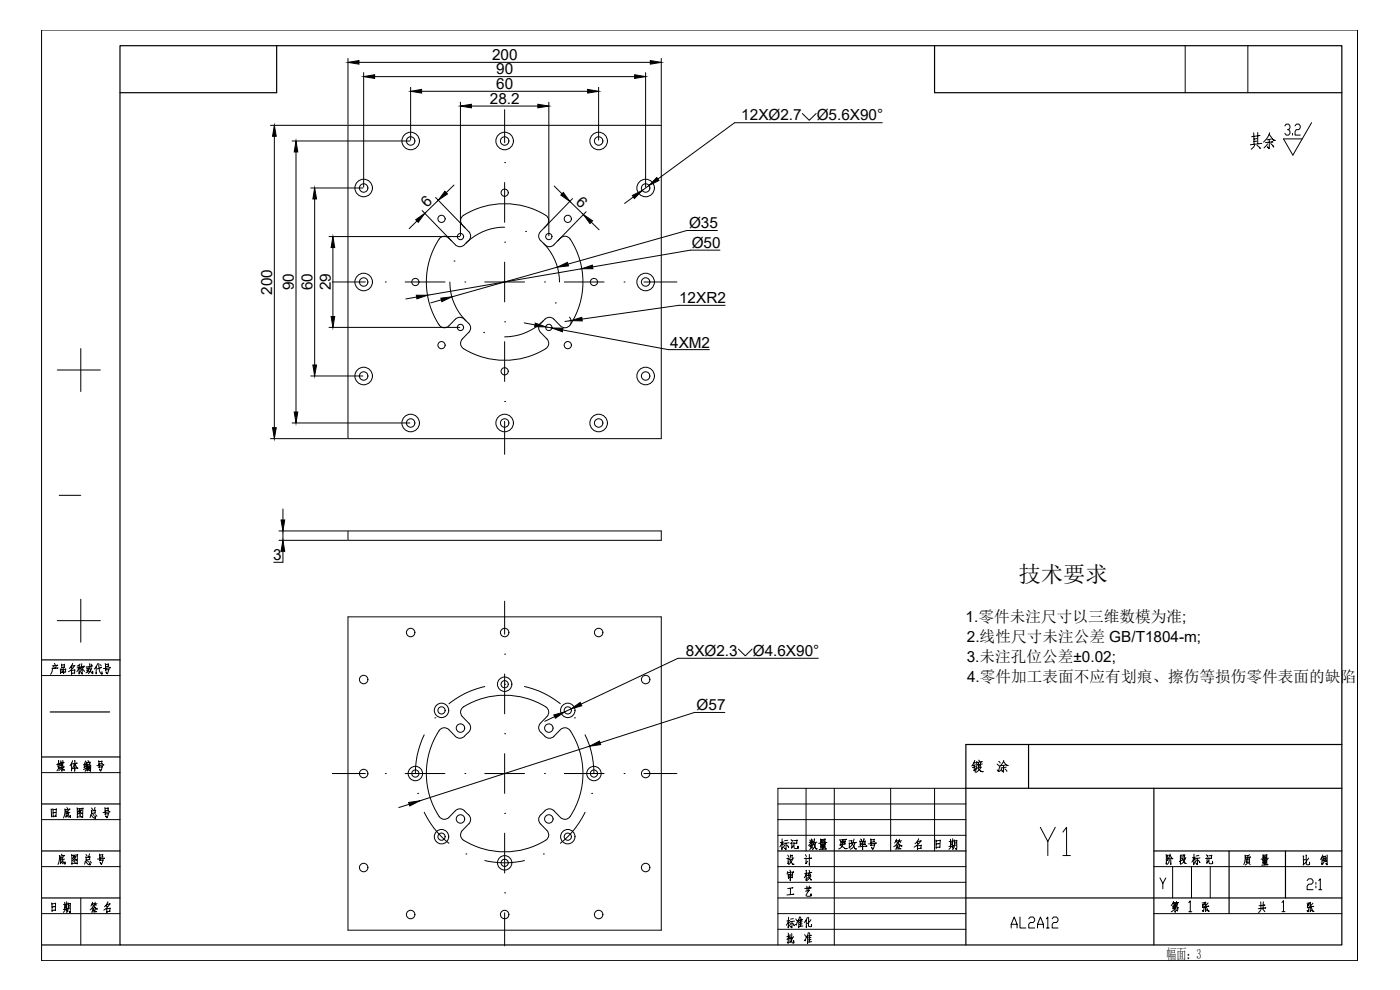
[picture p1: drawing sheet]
<svg xmlns="http://www.w3.org/2000/svg" width="594mm" height="420mm" viewBox="0 0 594 420" stroke-linecap="round" stroke-linejoin="round" font-family="sans-serif">
<defs><g id="words">
<text font-size="9.5" x="432.1" y="246.7">技术要求</text>
<g font-size="6.5">
<text x="208.8" y="25.6">200</text>
<text x="210.5" y="31.6">90</text>
<text x="210.6" y="37.8">60</text>
<text x="207.9" y="44.1">28.2</text>
<text x="314.5" y="51.1">12XØ2.7</text>
<text x="346.5" y="51.1">Ø5.6X90°</text>
<text x="181.2" y="88.3" transform="rotate(-44 181.2 88.3)">6</text>
<text x="244" y="86.3" transform="rotate(44 244 86.3)">6</text>
<text x="292.3" y="96.8">Ø35</text>
<text x="293.5" y="105.1">Ø50</text>
<text x="115.5" y="125" transform="rotate(-90 115.5 125)">200</text>
<text x="124.7" y="123.2" transform="rotate(-90 124.7 123.2)">90</text>
<text x="132.6" y="123.2" transform="rotate(-90 132.6 123.2)">60</text>
<text x="140.3" y="123.2" transform="rotate(-90 140.3 123.2)">29</text>
<text x="288.1" y="128.7">12XR2</text>
<text x="284.3" y="147.5">4XM2</text>
<text x="115.9" y="237.7">3</text>
<text x="409.7" y="263.7">1.零件未注尺寸以三维数模为准;</text>
<text x="410.2" y="272.2">2.线性尺寸未注公差 GB/T1804-m;</text>
<text x="291" y="278.3">8XØ2.3</text>
<text x="319.4" y="278.3">Ø4.6X90°</text>
<text x="410.2" y="280.8">3.未注孔位公差±0.02;</text>
<text x="410.3" y="289.4">4.零件加工表面不应有划痕、擦伤等损伤零件表面的缺陷;</text>
<text x="295.6" y="301.2">Ø57</text>
</g>
<text font-size="6.1" x="494.9" y="406.8">幅面：3</text>
</g></defs>
<g fill="none" stroke="#000" stroke-width=".42">
<path d="M17.6 12.7h558.4v394.8h-558.4zM502.9 19.4v19.9M529.4 19.4v19.9M147.6 24.8v28M152.3 26.5h123.6M154.3 30.8v48.6M158.9 32.5h110.4M174.2 37v22.5M178.9 38.7h70.4M254 37v22.5M273.9 30.8v48.6M280.6 24.8v28"/>
<path d="M114.8 53.2h32.5M116.4 57.8v123.6M123.9 59.8h50M147.6 53.2h133v132.9h-133zM195.4 43.3v56.7M200 45h28.2M214.1 46.5v14M232.9 43.3v56.7M340.4 48.2l3 2.9 2.9-2.9M374.3 52.1h-62.6l-32.6 23.8M531.9 56.4l.2 4.8M533.2 59.9l-1.2 .1"/>
<path d="M533.3 58.8l-1.2 .2M533.6 56.2v4.8M534.6 57.5l-3.5 .5M538.5 59.2l-.1 3.8-.6-.7 .6 .6M538.6 57.1l1.8 2.5h.7l-1.2-.6M538.7 56.3l-.8 1.9-1.8 2.1M539.4 59l-1.7 .3M545.2 53.4l.5-.7h1.1l.5 .7v.8l-.5 .8h-.5M546.8 55l.5 .7v.9l-.5 .7h-1.1l-.5-.7M548.4 56.6v.7M549.5 53.4l.5-.7h1.1l.6 .7v.8l-.6 .8h-1.1l-.5 .7v1.6h2.2M556.5 52l-8 13.8-3.9-6.9h7.9"/>
<path d="M125.6 64.5v110.3M131.9 79.8h22.1M192.6 78.5l-3.3 3.2M214.1 69h.1M214.1 77.4v16.9M235.1 78.9l3.3 3.3M275.4 78.7l-2.9 2.1M532.3 61.6l-1.5 1.7M533.3 61.7l1.4 1.3-.3-.5M535.4 60.8l-4.9 .6M537.7 61l-1.4 1.7M539.1 60.9l1.3 1.5-.3-.6"/>
<path d="M539.5 60.2h.6l-3.2 .3M133.5 84.4v70.5M176.9 93.8l-3.3 3.2M184.8 83.8l14.1 14.5a2.93 2.93 0 0 1-1 4.7 2.96 2.96 0 0 1-4.7 .9l-14.1-14.6M186 85l-5.8 5.5M196.2 95.5a2.66 2.66 0 0 1 .5-4.2 32.8 32.8 0 0 1 35.6 .7 2.66 2.66 0 0 1-.2 3.5M214.1 96.4a23 23 0 0 0-16.4 6.8M223 98.2h.1M241.8 85.5l5.7 5.5M242.9 84.2l-13.6 14.1a2.94 2.94 0 0 0 1 4.7 2.96 2.96 0 0 0 4.7 .8l2.8-2.8a2.66 2.66 0 0 1 4.1 .4 32.8 32.8 0 0 1-.6 37.1 2.66 2.66 0 0 1-3.5-.2l-2.8-2.9a2.94 2.94 0 0 0-4.7 .9 2.98 2.98 0 0 0-1 4.7l2.8 2.8a2.66 2.66 0 0 1-.5 4.1 32.8 32.8 0 0 1-35.6-.6 2.66 2.66 0 0 1 .2-3.5l2.7-2.8a2.91 2.91 0 0 0-1-4.7 2.97 2.97 0 0 0-4.7-.9l-2.8 2.9M248.7 89.8l-12.1 12.4M250.9 94.2l3.3 3.3"/>
<path d="M268.7 83.6l-3.7 2.7M304.4 97.8h-12.9l-50.5 14.3M139.6 100.4h55.5M141 119.6h14M141.3 105v29.3M163.5 119.6h.1M171.9 119.6h16.9M190.5 101a2.66 2.66 0 0 0-4.2 .4 32.8 32.8 0 0 0 .7 37.1 2.66 2.66 0 0 0 3.5-.2M190.9 119.6a23 23 0 0 0 6.8 16.5M192.6 110.7h.1M197.2 119.6h.1M205.7 119.6h16.9"/>
<path d="M214.1 102.7h.1M214.1 111.2v16.9M230.5 103.2a23.2 23.2 0 0 1 6.9 16.4M231 119.6h.1M236.5 113.3l-44.8 12.6M239.4 119.6h16.9M246.9 114l-65.6 11.3M264.8 119.6h.1M273.2 119.6h14M305.5 106.1h-12.6l-41.5 7.1M139.6 138.9h55.5M176.8 126l-4.6 .8"/>
<path d="M187.3 127.2l-4.5 1.3M214.1 136.5h.1M222.4 137l4.6 .8M230.5 136.1a23.2 23.2 0 0 1-16.4 6.8M231.5 138.7l2.7 .4M235.6 128.5h.1M238.7 140l44.9 8.3h17.4M241.6 134.6l.7 1.4-.2 1.6M242.3 136l-2.6 .4M307.7 129.5h-19.7l-41.1 5.9M24.3 157h18.3M34.3 147.9v18.2"/>
<path d="M131.9 159.5h22.1M205.2 141.1h.1M214.1 144.9v16.9M123.9 179.4h50M214.1 170.3h.1M214.1 178.7v14M114.8 186.1h32.5M25.1 210.1h9.2M120 215.9v4.7M118.3 229.2h29M118.3 225.3h29M120 225.3v3.9"/>
<path d="M120 233.9v4.6h-3.9M147.6 225.3h133v3.9h-133zM34.3 254.2v18.3M214.1 255.1v14M24.3 263.3h18.3M147.6 261.7h133v132.9h-133zM214.1 277.5h.1M313.3 275.4l2.9 2.9 2.9-2.9M347.2 279.3h-59.5l-41.2 19.4M17.6 286.6h33.3M22.8 282.7l.2 .6M23.1 281.4l.3 .7"/>
<path d="M23.8 282.4l-.2 1.1M24.2 282.3l.3-.1-2.3 .3M24.4 283.4l-2.2 .2-.1-.4a3.1 3.1 0 0 1-.7 2.9M25.6 283.7l.1 2v-.4l.9-.2-.2 .1v-1.3l-.8 .3M26.1 281.7l.1 1.8 1.2-.4v-1.3l-1.2 .3M26.9 283.6l.1 2v-.4l.9-.2v-1.2l-.9 .3M30.1 283l.4 .5-.1-.3M30.2 284.3l.2 1.8-.1-.4 1.5-.2v-1.3l-1.5 .3M30.4 282.6l1.4-.3-2.7 2.7M30.8 281.4l-1.4 2.2M33.6 282.3v3.7v-.5M33.6 283.2l-1 1.8"/>
<path d="M33.6 283.4l.4 .5M33.9 281.7l-1.1 .9M34.1 283l-1.4 .3M34.5 282.9l1.3-.3-.4 .8M34.5 283.9l-.6 1.3M34.7 281.6l-.5 2M34.8 283.1l.1 2.9-.5-.6 .5 .5M35.2 284l.6 .9M36.9 283.4l.1 1.3v-.2l.7-.2v-1l-.8 .3M37.9 284.8l-1.5 .7M37.9 281.6l.6 3.3 .9 .9-.1-1.1v1M38.6 281.7l.4 .5"/>
<path d="M38.9 283.3l-1.4 2.5M38.9 282.6l.3-.1-2.7 .5M40.8 282.8v3.1v-.6M41.4 281.6l-1.4 2.2M41.9 281.5a6.3 6.3 0 0 0 1.2 4.4l.2 .1v-1.1M42.5 282l.4 .5M42.8 283.3l.3-.1-1.8 .6M43.3 285.5l-.1 .5M44.6 281.5l.2 1.7v-.3l1.4-.2h-.3l.1-1.1-1.2 .3M45 283.5l-.2 .9 1.5-.3-.8 1.7-.6-.8 .6 .8M46.4 283.3h.5l-3.1 .3M205.7 291.2a36.4 36.4 0 0 0-15.2 7.4"/>
<path d="M214.1 290.3h.1M214.1 286v16.8M222.5 291.2a36.4 36.4 0 0 1 15.2 7.4M180 311.7l-1.7 4.3a36.3 36.3 0 0 0-2.1 12.2M184.5 304.5h.1M190.4 309.5l2.8 2.9a2.93 2.93 0 0 0 4.7-.9 2.95 2.95 0 0 0 1-4.7l-2.7-2.8a2.66 2.66 0 0 1 .5-4.1 32.8 32.8 0 0 1 35.6 .6 2.65 2.65 0 0 1-.2 3.5l-2.8 2.8a2.94 2.94 0 0 0 1 4.7 2.97 2.97 0 0 0 4.7 .9l2.8-2.8a2.66 2.66 0 0 1 4.1 .3 32.8 32.8 0 0 1-.6 37.2 2.66 2.66 0 0 1-3.5-.3l-2.8-2.8a2.94 2.94 0 0 0-4.7 .8 2.97 2.97 0 0 0-1 4.7l2.8 2.8a2.66 2.66 0 0 1-.5 4.2 32.8 32.8 0 0 1-35.6-.7 2.66 2.66 0 0 1 .2-3.5l2.7-2.8a2.91 2.91 0 0 0-1-4.7 2.96 2.96 0 0 0-4.7-.9l-2.8 2.9M190.5 309.6a2.66 2.66 0 0 0-4.2 .3 32.8 32.8 0 0 0 .7 37.2 2.66 2.66 0 0 0 3.5-.3M214.1 311.3h.1M214.1 319.7v16.9M235.3 304l-4.2 2M242.3 300.7l-2.8 1.3M243.7 304.5h.1"/>
<path d="M248.2 311.7a36.5 36.5 0 0 1 3.8 16.5M250.2 316.6l-72.2 23.2M307.5 302.3h-12.9l-40 12.8M17.6 327.8h33.3M24.8 322.7l-.3 2.6 .7 .5M25.2 324.1l-1 .2M25.2 323.8l-.3 1.9-.7 1.3M26.1 325.5l-1.2 1.4M26.2 324.8l.1 2.4v-.6M26.4 325.6l.6 1 .4 .1-.6-.3M26.4 324.1l-.5 .1M26.6 322.7l.1 2-.8 .2-.1-2.1"/>
<path d="M26.9 325.4h.4l-1.8 .2M27 323.6l.2-.1-1.7 .2M30.4 323.8l-.1 3.3v-.7M30.8 322.7l-1.1 2.2M31.5 324.1l-.9 2.2M31.7 322.7v4.5v-.9M31.8 323.9l.8 2h.5l-.6-.3M32.2 325.8l-1.1 .2M32.5 323.8h.3l-2 .3M36.3 322.8l-.8 1.7 .8-.1M36.4 325.9l-1 .6M36.5 323.7l-.9 1.8 .9-.3"/>
<path d="M36.8 323.2l-.1 2.7-.6 1.4M36.9 324.9l.1 2.2v-.5M36.9 323.6l1.4-.2v.8l-1.4 .2M37 325.1l1.6-.3-.3 2.4-.2-.4 .2 .3M37.3 322.6l.3 .6M37.4 325.1l.1 1.8M37.9 325v1.8M38.2 325.8l-1 .1M41.9 322.7l.1 1.7v-.3l1.4-.2-.1-1.1-1.3 .3M42.2 324.7l-.2 .9 1.5-.3-.8 1.8-.6-.8 .6 .7M43.6 324.5h.5l-3 .3M141 328.2h14"/>
<path d="M163.5 328.2h.1M171.9 328.2h16.9M177.2 336.6h.1M197.2 328.2h.1M205.7 328.2h16.9M231 328.2h.1M239.4 328.2h16.9M251 336.6h.1M264.8 328.2h.1M273.2 328.2h14M342 334.4v26.6M354 334.4v66.5"/>
<path d="M377.9 334.4v26.6M396.5 334.4v26.6M409.8 334.4h-79.7v66.5M413.4 324.7l-.2 2.2 .8-.9M413.6 322.6l-1.3 2.4M413.9 324.5l-1 .2M414 325.3l-1.4 .3M414.1 323.6l-1 .1M414.4 323l-.1 2.9-.6 1.6M414.8 325.8l1.5-.3-2.3 2.2M414.9 326l1.5 1.4h.8l-1.1-.3M415.3 322.4l.3 .7"/>
<path d="M416 323.6v1.3l-.9 .1 .1 .3-.1-1.7M416.3 323.2l.5-.1-2.3 .4M416.8 324.1l-2.1 .3M423.1 324.1l.6 .8M423.7 323l.6 .7M424.3 324.6l-.7 2.7-.5-.7M425 326.1l-1 1.2M425.8 324.7l-.1 2.9-.6-.7 .6 .5 .1-.2M425.8 323.1l1.2 1.6h.8h-.8l-.3-.4M425.9 322.6l-1.5 2.3M426.4 326.2l.8 1.1M426.4 324.6l-1.4 .2"/>
<path d="M426.9 325.5l-2.2 .3M17.6 347.7h33.3M21.7 343.2l.2 3.4v-.7M22.4 343.1l.1 3.5v-.3l1-.1 .3 .3 .1-3.2-1.4 .2M23.3 344.7h.2l-1 .1M27.5 343.2v2.2l-.6 1.6M28 344l-.1 2.7 .8-1M28.3 342.6l.4 .6M28.6 346.2l.4 .5M28.7 344.1l.6 2.1 .6 .6v-.9v.9M29.2 343.8l-1.1 .5M29.4 343.3h.3l-2.1 .2"/>
<path d="M29.7 344.7l-1.6 .4M32.7 342.7l.1 4.2v-.4h2.1h-.5M32.8 343.2l2.5-.3-.2 3.9-.2-.3M33.6 344.2l1.3 .9-.5-.1M33.6 345.7l.5 .4M33.6 343.7h1l-1.6 1.7M33.7 345.1l.5 .4M33.8 343.2l-.8 1.3M38.4 345.6l-.2 1.3M38.7 343.7l.2 1.7-.1-.3 1.6-.2 .1-1.2-1.7 .4M38.8 342.8l.5 .7M38.8 345.7a1.99 1.99 0 0 0 1.7 1.5l-.2-.9 .2 .9"/>
<path d="M39.4 345.5l.5 .5M40.3 342.5l-.5 1.4M40.5 345.6l.6 .7M44.5 342.6l.1 1.7v-.3l1.4-.2h-.2l.1-1.1-1.3 .3M44.8 344.6l-.2 .9 1.5-.4-.8 1.9-.5-.9 .6 .8M46.3 344.4h.4l-3 .3M173.6 341.2l-4.4 1.4M180 344.6a36.9 36.9 0 0 0 10.5 13.2M214.1 345.1h.1M214.1 353.5v16.9M248.2 344.6a36.9 36.9 0 0 1-10.5 13.2M330.1 347.7h79.7"/>
<path d="M330.1 341.1h79.7M330.1 354.4h79.7M331.8 355.9v4.5v-.7M331.8 357.5l-.9 1.8M331.9 357.9l.5 .4M332.5 357.2l-1.4 .3M333 358.4l-.7 1.2M333.4 357.8v2.6l-.5-.6 .5 .5M334 358.5l.6 1-.2-.4M334.2 356.5l-1.3 .2M334.7 357.5l-2.1 .3M335.3 357.8l.8-.2-.3 2.2 .8-1"/>
<path d="M335.6 356.2l.5 .6v-.2M336.7 356.7l1.6-.2-.1 1.2-1.3 .1M336.8 357.4l.2 2.4 1.7 .1-.1-1v1M343.4 359l1.3-.3 .1-.3-.4 1.1-.9 .9M343.6 356.4l.3 .6M344.2 358.4l-.3 1 1 .4M344.2 355.9l.1 2.2v-.4M344.3 357.3l-1.2 1.4M344.3 357.4l.6 .4M344.9 356.1l-.3 1.1M345.1 357.1l-1.7 .3M345.3 358l.9 2.2 .5-.1-.6-.2"/>
<path d="M345.6 355.8l-.6 2.6M346.1 357.5a3.9 3.9 0 0 1-1.4 3M346.6 357.3l-1.2 .2M348.1 358l.2 1.3 1.8-.2v-1.2l-1.9 .3M348.2 355.9l.1 1.5 1.8-.4v-1.1l-1.8 .3M349.1 358.1v2.2M349.6 356.5l-1.3 .2M349.7 358.6l-1.1 .1M350.2 359.5l-2.1 .2M350.8 357.4l-3.5 .4M356.2 358.5l2.5 1.5h.7l-.9-.1M356.6 356.7l.1 1.7 1.9-.3v-1.4l-1.9 .3"/>
<path d="M357.6 356.3l-.2 2.7-1.6 1.2M358.2 357.5l-1.2 .1M358.7 356.1h.4l-3 .2M360.2 356.8l1.3-.2-.1 1.2-1 .1-.1-.3v2M361.3 358.8l-1.1 1M361.7 358.1l1.1 2 .6 .1-.7-.4M362.4 355.9l-1 2.6M362.7 357.6a3 3 0 0 1-1.9 2.7M362.9 357.5l.4-.1-1.5 .2M364.8 356.7l.2 2-.1-.3 2.3-.2h-.3l.3-1.4-2.3 .3M365.2 355.9l.4 .9-.1-.4M366 357v3.5v-.9"/>
<path d="M366.5 355.8l.2 .2-.5 1M366.7 357.6l-1.4 .2M367.4 358.9h.5l-3.8 .4M369.4 355.9l.1 1.7v-.3l1.6-.2h-.3l.1-1.1-1.4 .3M369.7 357.9l-.2 .9 1.7-.4-.9 1.9-.6-.9 .6 .8M371.3 357.7h.6l-3.4 .3M380.2 359.1l.2 .7v-.3M380.3 356.8l.3 .5M380.4 356l-.8 1.6M380.9 358.8v.8v-.4M380.9 357.5l1.4 1.4h.5l-.8-.3M381 357.2l-1.8 2"/>
<path d="M381.1 356.7l-1 .1M381.4 358.4l-1 .2M381.6 356l-.4 1.2M381.7 358.8l-.4 1.3M381.7 356.9l.3 .6M382.6 356.7l-1.2 .2M389 357.3l.4 .6-.1-.3M389.1 358.7l.2 1.8v-.5l1.6-.1-.1-1.4-1.6 .4M389.3 357l1.6-.3-3.1 2.7M389.8 355.8l-1.6 2.2M397.1 356.4l.1 3.4v-.2l1.3-.2 .3 .2 .1-3.2-1.7 .4M398 358l.5-.1-1.3 .2"/>
<path d="M403.3 356v3M403.4 359.3l-.8 1M403.9 359.2l.4 .6-.2-.3M403.9 358.1l-.5 .2M403.9 357.5l-.6 .1M404.2 355.8l-.1 3.1M404.4 358.9l.3-.1-2.1 .3M404.7 356.8l-2 .2M404.9 356.3v2.6l-.7 1.6M405 356.8l1-.2-.2 3.8-.4-.4 .4 .3M405.6 358.5l-.6 .1M405.6 357.6l-.5 .1"/>
<path d="M441.4 351l3.2 6v6M447.7 351l-3.1 6M451 353l1.5-2v12M17.6 367.7h33.3M25.2 362.9l-.1 2.2-.5 1.6M25.7 363.7l-.1 2.7 .8-1M26 362.4l.4 .5M26.3 365.9l.4 .6M26.4 363.9l.3 1.5 .9 1.2-.1-1v.9M26.9 363.5l-1.1 .6M27.1 363h.4l-2.2 .3M27.4 364.5l-1.6 .3"/>
<path d="M30.4 362.4l.1 4.3v-.4h2.1h-.5M30.5 362.9l2.5-.2-.2 3.9-.3-.3M31.3 363.9l1.3 .9-.5-.1M31.3 365.4l.5 .5M31.3 363.5l.9-.1-1.5 1.7M31.4 364.8l.5 .4M31.4 362.9l-.7 1.4M36.1 365.4l-.2 1.2M36.4 363.5l.2 1.6-.1-.3 1.6-.1v-1.3l-1.6 .4M36.5 362.5l.4 .7M36.5 365.5a1.99 1.99 0 0 0 1.7 1.4l-.2-.8 .2 .8M37.1 365.2l.4 .5"/>
<path d="M38 362.2l-.5 1.5M38.2 365.4l.6 .7M42.2 362.3l.1 1.7v-.3l1.4-.2h-.2v-1l-1.2 .3M42.5 364.4l-.2 .8 1.5-.3-.7 1.8-.6-.8 .5 .7M43.9 364.1h.5l-3 .3M197.7 362.3h.1M205.7 365.1a36.9 36.9 0 0 0 16.8 0M214.1 378.8h.1M230.5 362.3h.1M330.1 367.7h79.7M330.1 374.3h79.7M333.8 364.3l.7-.2-.3 2.3 .6-.8"/>
<path d="M334.1 369.8l-.1 1M334.1 370.2l2.6-.4-.4 .6M334.2 362.8l.4 .7M334.4 370.8l.1 1.9v-.3l1.5-.2-.5 .1M334.5 371.1l1.8-.4-.2 1.7-.1-.2M335.2 369.1l.2 .7M335.2 365l1.1 1.7h.6l-.7-.3M335.2 364.7l1.2-.2-1.8 2.3M335.3 376.9l.1 2.6M335.3 370.3v3.4v-.7M335.4 362.7v.7l-.6 1.2M335.4 363l.8-.2a.76 .76 0 0 0-.2 .8 .76 .76 0 0 0 .6 .5l.2-.1"/>
<path d="M335.9 371.5l-1.1 .2M336.2 376.7l.3-.1-2.3 .4M336.5 379.4h.3l-2.9 .3M341.3 364.2l.8-.1-.2 2.3 .7-1M341.7 362.6l.4 .8M341.8 378l1.6-.3-1.4 1.9a1.13 1.13 0 0 0 1.9 .5l.3-.1-.1-.8v.8M342 369.2l.1 4.4v-.6M342.1 370.7l-.9 1.7M342.1 371l.4 .4M342.3 376l.1 1.6M342.5 370.5l-1.1 .2M343.3 369.2l.2 .7"/>
<path d="M343.4 370.4l-.6 1.1 .9-.2M343.4 375.9l-.3 1.5M343.4 362.5v4.5v-.6M343.5 372.5l.7 .9-.2-.4M343.8 376.7h.4l-2.8 .2M343.9 370.8l-1.4 1.8M344 364.1h.4l-1.9 .1M344.1 370.2l.3-.1-1.6 .3M344.1 371.5l-1.8 2.1M350.1 360.2h.6l-3.1 .2M381.8 360h.5l-2.5 .2M451 363h3.1"/>
<path d="M489.6 367.7h79.7M492.2 372.4l1.2 2.4v2.3M494.7 372.4l-1.3 2.4M494.8 362.5l.1 4.1-.1-.5M494.9 362.9l.8-.1-.5 .9 .2 1.4-.4-.3M496.1 364.1l-.1 1.6-.8 1M496.4 362.8l.9 1.5h.4l-.6-.4M496.5 362.3l-.9 2M496.7 364l.1 2.8v-.6M497.5 367.7v13.3M500.8 362.8v3.8v-.6M501.5 362.7l-.6 .4"/>
<path d="M501.5 363.5l-.6 .2M501.5 364.2l-.6 .2M501.6 364.9l-1.2 .6M501.8 364.8l1.1 1.5h.4l-.6-.2M501.9 364.5l1-.1-.7 1.2-1 .9M502 362.6l-.3 1.8M502 362.9l.7-.2v1.2h.5M505.5 367.7v13.3M506.6 362.3l-.1 4.6v-.8M506.6 363.9l-.9 1.8M506.7 364.3l.4 .5M507.2 363.7l-1.3 .2"/>
<path d="M507.6 364.8l-.6 1.3M508 364.2v2.6l-.5-.6 .5 .5M508.5 365l.6 1-.2-.5M508.7 362.9l-1.2 .2M509.1 364l-1.9 .2M511.5 364.2l.8-.2-.3 2.3 .7-1.1M511.8 362.7l.5 .6v-.3M512.9 363.1l1.3-.2-.1 1.2-1.2 .1M512.9 363.8l.1 2.4 1.5 .1v-.9v.9M513.5 367.7v13.3M528.2 362.8l.1 1.8-.6 2.1M528.8 364.3v1.6v-.4"/>
<path d="M528.8 364.7l1.4-.4-.2 1.6 .1-.4M529.4 363v1.6M529.4 365a1.99 1.99 0 0 1-1.1 2M529.5 366l.9 .9M530.2 362.6l-1.9 .6M530.3 363.6h.3l-2.1 .3M535.8 364.7l.1 1.3 1.6-.2 .1-1.2-1.8 .3M535.8 362.6l.1 1.5 1.6-.4 .1-1-1.7 .2M536.6 364.8v2.1M537.1 363.2l-1.2 .2M537.2 365.2l-1.1 .1M537.5 366.9h.5l-2.7 .2"/>
<path d="M537.6 366.2l-1.8 .2M538.2 364.1l-3.1 .4M552.9 363.1l.3 .2h-.2l-.1 3.6 1.1-1M553.8 364.6l-.6 .2M554.1 362.7l.2 .3v3.7h1.4l-.1-.9M554.6 373.6l.6-.8h1.3l.6 .8v.8l-.6 .7h-1.3l-.6 .8v1.5h2.5M555.2 364l-1 1.3M558.3 374.4v.7M558.3 375.9v.8M559.5 373.6l.7-.8v4.6M559.5 377.4h1.3M560.9 363.7v3.1v-.6"/>
<path d="M561.2 362.7l-.9 1.9M561.5 364.8l.2 .4M561.7 363.6l-.5 1.6M561.7 364.3l.6-.2-1.1 2.4M562.2 363.3h.2l-1.1 .1M562.6 363.7v1.9v-.4M563 362.8v4.1l-.4-.6 .5 .4M17.6 387.6h33.3M22 383.1l.1 3.5v-.3l1.1-.2 .2 .2 .2-3.2-1.6 .4M22.8 384.7l.4-.1-1.1 .2M27.4 382.8l.1 2.9M27.5 386l-.6 1.1"/>
<path d="M28 385.9l.3 .7-.1-.4M28 384.9l-.5 .1M28.1 384.3l-.6 .1M28.3 382.5l-.1 3.1M28.5 385.6l.2-.1-1.8 .3M28.7 383.5l-1.7 .2M28.9 383.1v2.6l-.6 1.5M29 383.5l.9-.2-.2 3.8-.4-.4 .4 .3M29.5 385.2l-.5 .2M29.5 384.3l-.4 .1M34.3 381v19.9M39.1 385.8l.2 .7v-.3"/>
<path d="M39.2 383.5l.2 .6M39.3 382.8l-.7 1.6M39.7 385.5l.1 .8v-.4M39.8 384.2l1.1 1.4h.5l-.7-.3M39.8 384l-1.5 2M39.9 383.4l-.9 .1M40.2 385.1l-.9 .2M40.4 382.8l-.4 1.2M40.5 385.5l-.4 1.3M40.5 383.6l.3 .6M40.5 386.8h.5l-2.2 .1M41.2 383.4l-1 .2"/>
<path d="M45 384.1l.5 .5-.2-.2M45.2 385.4l.1 1.8v-.4l1.4-.2v-1.4l-1.4 .4M45.4 383.7l1.4-.2-2.7 2.6M45.8 382.5l-1.4 2.2M214.1 387.3v14M330.1 387.6h79.7M330.1 381h79.7M330.1 394.2h79.7M334.5 395.9l-.1 4.2-.4-.4 .4 .3M334.5 389.1l-.1 4.6 .1-.8M334.5 390.7l-.8 1.8M334.6 391.1l.4 .5"/>
<path d="M334.9 397.1l-1.1 .3M334.9 397.8l-1 .8M335.1 390.5l-1.2 .2M335.2 396.5l-.1 3.3 .6-.6M335.6 391.6l-.7 1.2M335.7 397.9l-.5 .2M335.9 396.1v2.9a.67 .67 0 0 0 .1 .9 .67 .67 0 0 0 .8 0l-.1-.9v1M335.9 391v2.6l-.5-.6 .5 .5M336.4 391.7l.6 1.1-.2-.5M336.6 389.7l-1.2 .2M336.7 397.3l-.8 1.1M337.1 390.8l-1.9 .2"/>
<path d="M337.6 389.8l.4 .8M338.4 390.5l-.6 2-.2-.3M338.9 390.3v3.4v-.4M339.1 390.4l1.4-.2-.8 .1v2.7M339.2 389l-.8 2.1M339.6 389l.3 1M340.3 391.9l-1.1 .2M340.3 391.1l-1.1 .1M340.6 392.8l-1.5 .2M341.4 396.5l.4 .7M342.1 390.2v3.3v-.5M342.2 397.2l-.6 2-.3-.3"/>
<path d="M342.5 389.2l-1.2 2.2M342.6 397v3.3v-.3M342.8 397.1l1.4-.3-.7 .2v2.6M342.9 395.6l-.7 2.2M343 389.2l.1 3.8 1.2 .1v-.9v.9M343.4 395.7l.2 .9M344 390.1l-1.5 1.7M344.1 397.7l-1.2 .2M344.1 398.6l-1.1 .2M344.4 399.5l-1.5 .2M429 393.7v-1.6l1.3-3.1 1.2 3.1v1.6M429 392.1h2.5"/>
<path d="M432.8 389v4.7h2.5M436.5 389.8l.6-.8h1.2l.7 .8v.8l-.7 .8h-1.2l-.6 .7v1.6h2.5M440.2 393.7v-1.6l1.2-3.1 1.3 3.1v1.6M440.2 392.1h2.5M443.9 389.8l.7-.8v4.7M443.9 393.7h1.3M446.4 389.8l.6-.8h1.3l.6 .8v.8l-.6 .8h-1.3l-.6 .7v1.6h2.5M489.6 387.6h79.7M497.7 384.1l1.7-.2v.7h-1.7l-.1 .9 2.2-.5-.3 1.5-.4-.5 .4 .4M497.9 383.3l.3 .5M497.9 382.4l-1 1.8M498.4 383h.2l-1 .2"/>
<path d="M498.5 384.1l.1 3v-.6M498.5 385.3l-1.6 1.5M499.1 383.2l.5 .4M499.2 382.4l-.6 1.3M499.7 383l.4-.1-1.2 .3M504.4 382.9l.6-.7v4.6M504.4 386.8h1.3M510.1 383.1l1-.1-.2 .8-.6 .2v-.3l-.1 1.2 .7-.1-.4 1.9-.4-.5 .5 .4M511.5 382.7l-.1 4 .6-.8M511.8 384.6l.8 1.9 .5 .1-.6-.4M512.6 384.5l.3-.1-1.8 .3M512.6 383l-1.1 1.3"/>
<path d="M534.9 382.6l.1 2.8M535 385.7l-1 1.5M535.8 385.7l.8 1.1M536 382.6l-.1 2.7M536.4 384h.3l-2.5 .3M536.7 385.2h.4l-3.2 .3M543.9 382.9l.7-.8v4.7M543.9 386.8h1.3M554.6 383.2l1-.1-.2 .9-.6 .1v-.3l-.1 1.3 .7-.2-.4 1.9-.4-.5 .5 .4M555.9 382.8v4l.6-.7M556.2 384.8l.9 1.8 .4 .1-.5-.3M557 384.6h.4l-1.8 .2"/>
<path d="M557.1 383.2l-1.1 1.2"/>
<circle cx="174.2" cy="59.8" r="1.79"/>
<circle cx="174.2" cy="59.8" r="3.7"/>
<circle cx="214.1" cy="59.8" r="1.79"/>
<circle cx="214.1" cy="59.8" r="3.7"/>
<circle cx="254" cy="59.8" r="1.79"/>
<circle cx="254" cy="59.8" r="3.7"/>
<circle cx="154.3" cy="79.8" r="1.79"/>
<circle cx="154.3" cy="79.8" r="3.7"/>
<circle cx="273.9" cy="79.8" r="1.79"/>
<circle cx="273.9" cy="79.8" r="3.7"/>
<circle cx="187.3" cy="92.8" r="1.53"/>
<circle cx="214.1" cy="81.8" r="1.53"/>
<circle cx="240.9" cy="92.8" r="1.53"/>
<circle cx="154.3" cy="119.6" r="1.79"/>
<circle cx="154.3" cy="119.6" r="3.7"/>
<circle cx="176.2" cy="119.6" r="1.53"/>
<circle cx="195.4" cy="100.4" r="1.33"/>
<circle cx="232.9" cy="100.4" r="1.33"/>
<circle cx="252" cy="119.6" r="1.53"/>
<circle cx="273.9" cy="119.6" r="1.79"/>
<circle cx="273.9" cy="119.6" r="3.7"/>
<circle cx="195.4" cy="138.9" r="1.33"/>
<circle cx="232.9" cy="138.9" r="1.33"/>
<circle cx="154.3" cy="159.5" r="1.79"/>
<circle cx="154.3" cy="159.5" r="3.7"/>
<circle cx="187.3" cy="146.4" r="1.53"/>
<circle cx="214.1" cy="157.5" r="1.53"/>
<circle cx="240.9" cy="146.4" r="1.53"/>
<circle cx="273.9" cy="159.5" r="1.79"/>
<circle cx="273.9" cy="159.5" r="3.7"/>
<circle cx="174.2" cy="179.5" r="1.79"/>
<circle cx="174.2" cy="179.5" r="3.7"/>
<circle cx="214.1" cy="179.5" r="1.79"/>
<circle cx="214.1" cy="179.5" r="3.7"/>
<circle cx="254" cy="179.5" r="1.79"/>
<circle cx="254" cy="179.5" r="3.7"/>
<circle cx="174.2" cy="268.3" r="1.79"/>
<circle cx="214.1" cy="268.3" r="1.79"/>
<circle cx="254" cy="268.3" r="1.79"/>
<circle cx="154.3" cy="288.3" r="1.79"/>
<circle cx="214.1" cy="290.3" r="1.53"/>
<circle cx="214.1" cy="290.3" r="3.1"/>
<circle cx="273.9" cy="288.3" r="1.79"/>
<circle cx="187.3" cy="301.4" r="1.53"/>
<circle cx="187.3" cy="301.4" r="3.1"/>
<circle cx="195.4" cy="308.9" r="1.79"/>
<circle cx="232.9" cy="308.9" r="1.79"/>
<circle cx="240.9" cy="301.4" r="1.53"/>
<circle cx="240.9" cy="301.4" r="3.1"/>
<circle cx="154.3" cy="328.2" r="1.79"/>
<circle cx="176.2" cy="328.2" r="1.53"/>
<circle cx="176.2" cy="328.2" r="3.1"/>
<circle cx="252" cy="328.2" r="1.53"/>
<circle cx="252" cy="328.2" r="3.1"/>
<circle cx="273.9" cy="328.2" r="1.79"/>
<circle cx="187.3" cy="355" r="1.53"/>
<circle cx="187.3" cy="355" r="3.1"/>
<circle cx="195.4" cy="347.4" r="1.79"/>
<circle cx="232.9" cy="347.4" r="1.79"/>
<circle cx="240.9" cy="355" r="1.53"/>
<circle cx="240.9" cy="355" r="3.1"/>
<circle cx="154.3" cy="368" r="1.79"/>
<circle cx="214.1" cy="366.1" r="1.53"/>
<circle cx="214.1" cy="366.1" r="3.1"/>
<circle cx="273.9" cy="368" r="1.79"/>
<circle cx="174.2" cy="388" r="1.79"/>
<circle cx="214.1" cy="388" r="1.79"/>
<circle cx="254" cy="388" r="1.79"/>
</g>
<g fill="none" stroke="#000" stroke-width=".51">
<path d="M50.9 19.4h518.4v381.5h-518.4zM117.4 19.4v19.9h-66.5M396.5 19.4v19.9h172.8M17.6 279.9h33.3M21.3 302h25.2M436.4 315.8v18.6M569.3 315.8h-159.5v85.1M17.6 321.1h33.3M409.8 334.4h159.5M489.6 334.4v66.5M17.6 341.1h33.3M17.6 361h33.3"/>
<path d="M330.1 361h79.7M489.6 361h79.7M521.5 361v26.6M545.4 361v20M17.6 381h33.3M409.8 381h159.5M17.6 400.9h33.3"/>
</g>
<g fill="#000" stroke="#000" stroke-width=".42">
<path d="M147.6 26.5l4.7-.8v1.5zM154.3 32.5l4.6-.8v1.6zM174.2 38.7l4.7-.8v1.6zM249.3 37.9l4.7 .8-4.7 .8zM269.3 31.7l4.6 .8-4.6 .8zM275.9 25.7l4.7 .8-4.7 .7zM116.4 53.2l.8 4.6h-1.6zM195.4 45l4.6-.8v1.6zM228.2 44.2l4.7 .8-4.7 .8zM125.6 59.8l.8 4.7h-1.6zM278.7 75.3l.9 1.3-4.2 2.1zM133.5 79.8l.8 4.6h-1.6z"/>
<path d="M176.4 93.2l3.8-2.7-2.8 3.8zM188.8 81.1l1.1 1.2-3.9 2.7zM239 81.7l2.8 3.8-3.9-2.7zM247.5 91l3.9 2.7-1.1 1.1zM268.3 82.9l4.2-2.1-3.3 3.4zM141.3 100.4l.7 4.6h-1.5zM236.5 113.3l4.3-2 .4 1.5zM246.9 114l4.4-1.5 .3 1.5zM140.5 134.3h1.5l-.7 4.6zM176.6 125.3h4.7l-4.4 1.5zM187.1 126.5l4.6-.6-4.2 2.1zM227.1 137.1l4.4 1.6-4.6-.1z"/>
<path d="M234.2 139.1l4.7 .1-.3 1.6zM242.3 136l4.5-1.4 .2 1.5zM132.7 154.9h1.6l-.8 4.6zM124.8 174.8h1.6l-.8 4.6zM115.6 181.4h1.6l-.8 4.7zM119.2 220.6h1.6l-.8 4.7zM120 229.2l.8 4.7h-1.6zM242.3 300.7l3.9-2.7 .6 1.4zM235 303.3l4.5-1.3-3.8 2.7zM250.2 316.6l4.2-2.2 .4 1.5zM173.4 340.4l4.6-.6-4.2 2.1z"/>
</g>
<use href="#words"/>
</svg>
